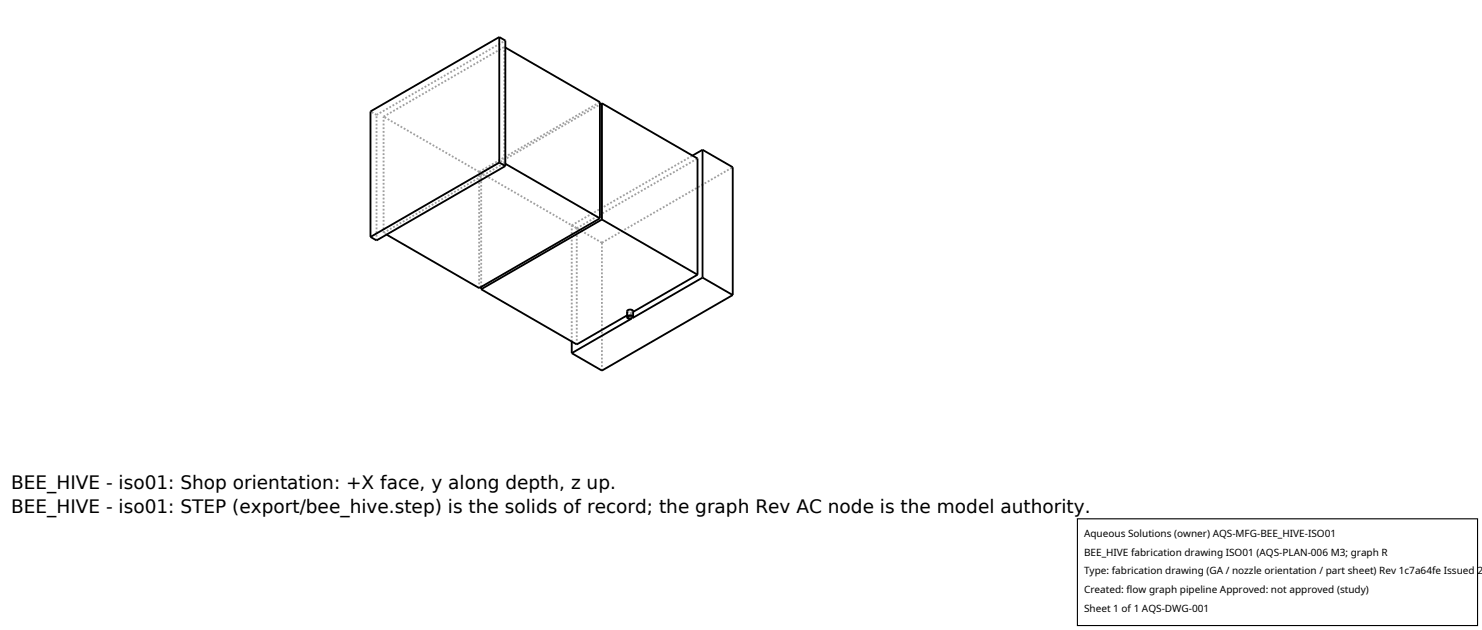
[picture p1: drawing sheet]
<svg xmlns="http://www.w3.org/2000/svg" width="212mm" height="90mm" viewBox="0 0 212 90" stroke-linecap="round" stroke-linejoin="round" font-family="sans-serif">
<defs><g id="words">
<g font-size="2.6">
<text x="1.6" y="69.8">BEE_HIVE - iso01: Shop orientation: +X face, y along depth, z up.</text>
<text x="1.6" y="73.3">BEE_HIVE - iso01: STEP (export/bee_hive.step) is the solids of record; the graph Rev AC node is the model authority.</text>
</g>
<g font-size="1.4">
<text x="154.8" y="76.6">Aqueous Solutions (owner) AQS-MFG-BEE_HIVE-ISO01</text>
<text x="154.8" y="79.3">BEE_HIVE fabrication drawing ISO01 (AQS-PLAN-006 M3; graph R</text>
<text x="154.8" y="82">Type: fabrication drawing (GA / nozzle orientation / part sheet) Rev 1c7a64fe Issued 2</text>
<text x="154.8" y="84.7">Created: flow graph pipeline Approved: not approved (study)</text>
<text x="154.8" y="87.4">Sheet 1 of 1 AQS-DWG-001</text>
</g>
</g></defs>
<g fill="none" stroke="#a0a0a0" stroke-width=".26" stroke-dasharray=".3 .3" stroke-linecap="butt">
<path d="M53.8 16.4l-.9-.5M53.8 16.4l18.4-10.6M54.8 16.7l17.2-10M72.2 6.8l-.2-.1M53.8 34.3v-17.9M54.8 33.3v-16.6M54.8 33.3l17.2-10M55.2 33.5l-.4-.2M68.4 24.5l-13.6-7.8M68.4 24.5l17.3-9.9M68.7 24.7l17-9.8M72 23.3v-16.6"/>
<path d="M72.2 23.4l-.2-.1M81.7 32.2l17.2-10M82.4 32.6l17.2-10M82.4 32.6l-13.7-7.9M86 34.7l-4.3-2.5M86 34.7l18.7-10.8M68.4 41.1v-16.6M68.7 41v-16.3M81.7 48.8v-16.6M82.4 49.2v-16.6M86 52.9v-18.2M89.6 45l.6-.3"/>
<path d="M89.6 44.5l.2 .2h.4M89.7 44.5l.2-.2h.3M89.7 45.3v-.8M90.2 45.5v-.8M90.2 44.3l.1 .2M90.3 44.5l-.3 .1-.3-.1M90.3 45.3v-.8M90.4 45.4v-.8M90.4 44.6v-.1"/>
</g>
<g fill="none" stroke="#000" stroke-width=".26">
<path d="M71.3 5.3l-18.4 10.6v17.9M71.3 5.3l.9 .5v17.9M71.3 5.3v17.9M72.2 6.8l13.5 7.8v16.6M86 14.8l13.6 7.8v16.6M86 14.8l-.3 .1M86 14.8v16.5M71.3 23.2l.9 .5M71.3 23.2l-18.4 10.6M72.2 23.4l13.5 7.8M72.2 23.7l-18.4 10.6-.9-.5M85.7 31.2l-17.3 9.9-13.2-7.6"/>
<path d="M86 31.3l13.6 7.9M86 31.3l-17.3 10M99.6 39.2l-9.2 5.3M100.3 39.6l-9.9 5.8v-.1M100.3 21.4l4.4 2.5v18.2M100.3 39.6l4.4 2.5M100.3 21.4v18.2M100.3 21.4l-1.4 .8M68.7 41.3l13.7 7.9 7.2-4.2M68.7 41v.3M81.7 48.8v1.6M89.6 45.3v-.9l.4-.2 .4 .2v.9"/>
<path d="M89.6 45.3l.1-.2 .3-.1 .3 .1 .1 .2M89.6 45.3l.2 .2h.4l-8.5 4.9M89.7 45.2l.4-.1 .2 .2-.1 .1-.3 .1-.2-.2zM104.7 42.1l-18.7 10.8-4.3-2.5"/>
</g>
<path d="M153.9 74.1h57.1v15.2h-57.1z" fill="#fff" stroke="#000" stroke-width=".16"/>
<use href="#words"/>
</svg>
